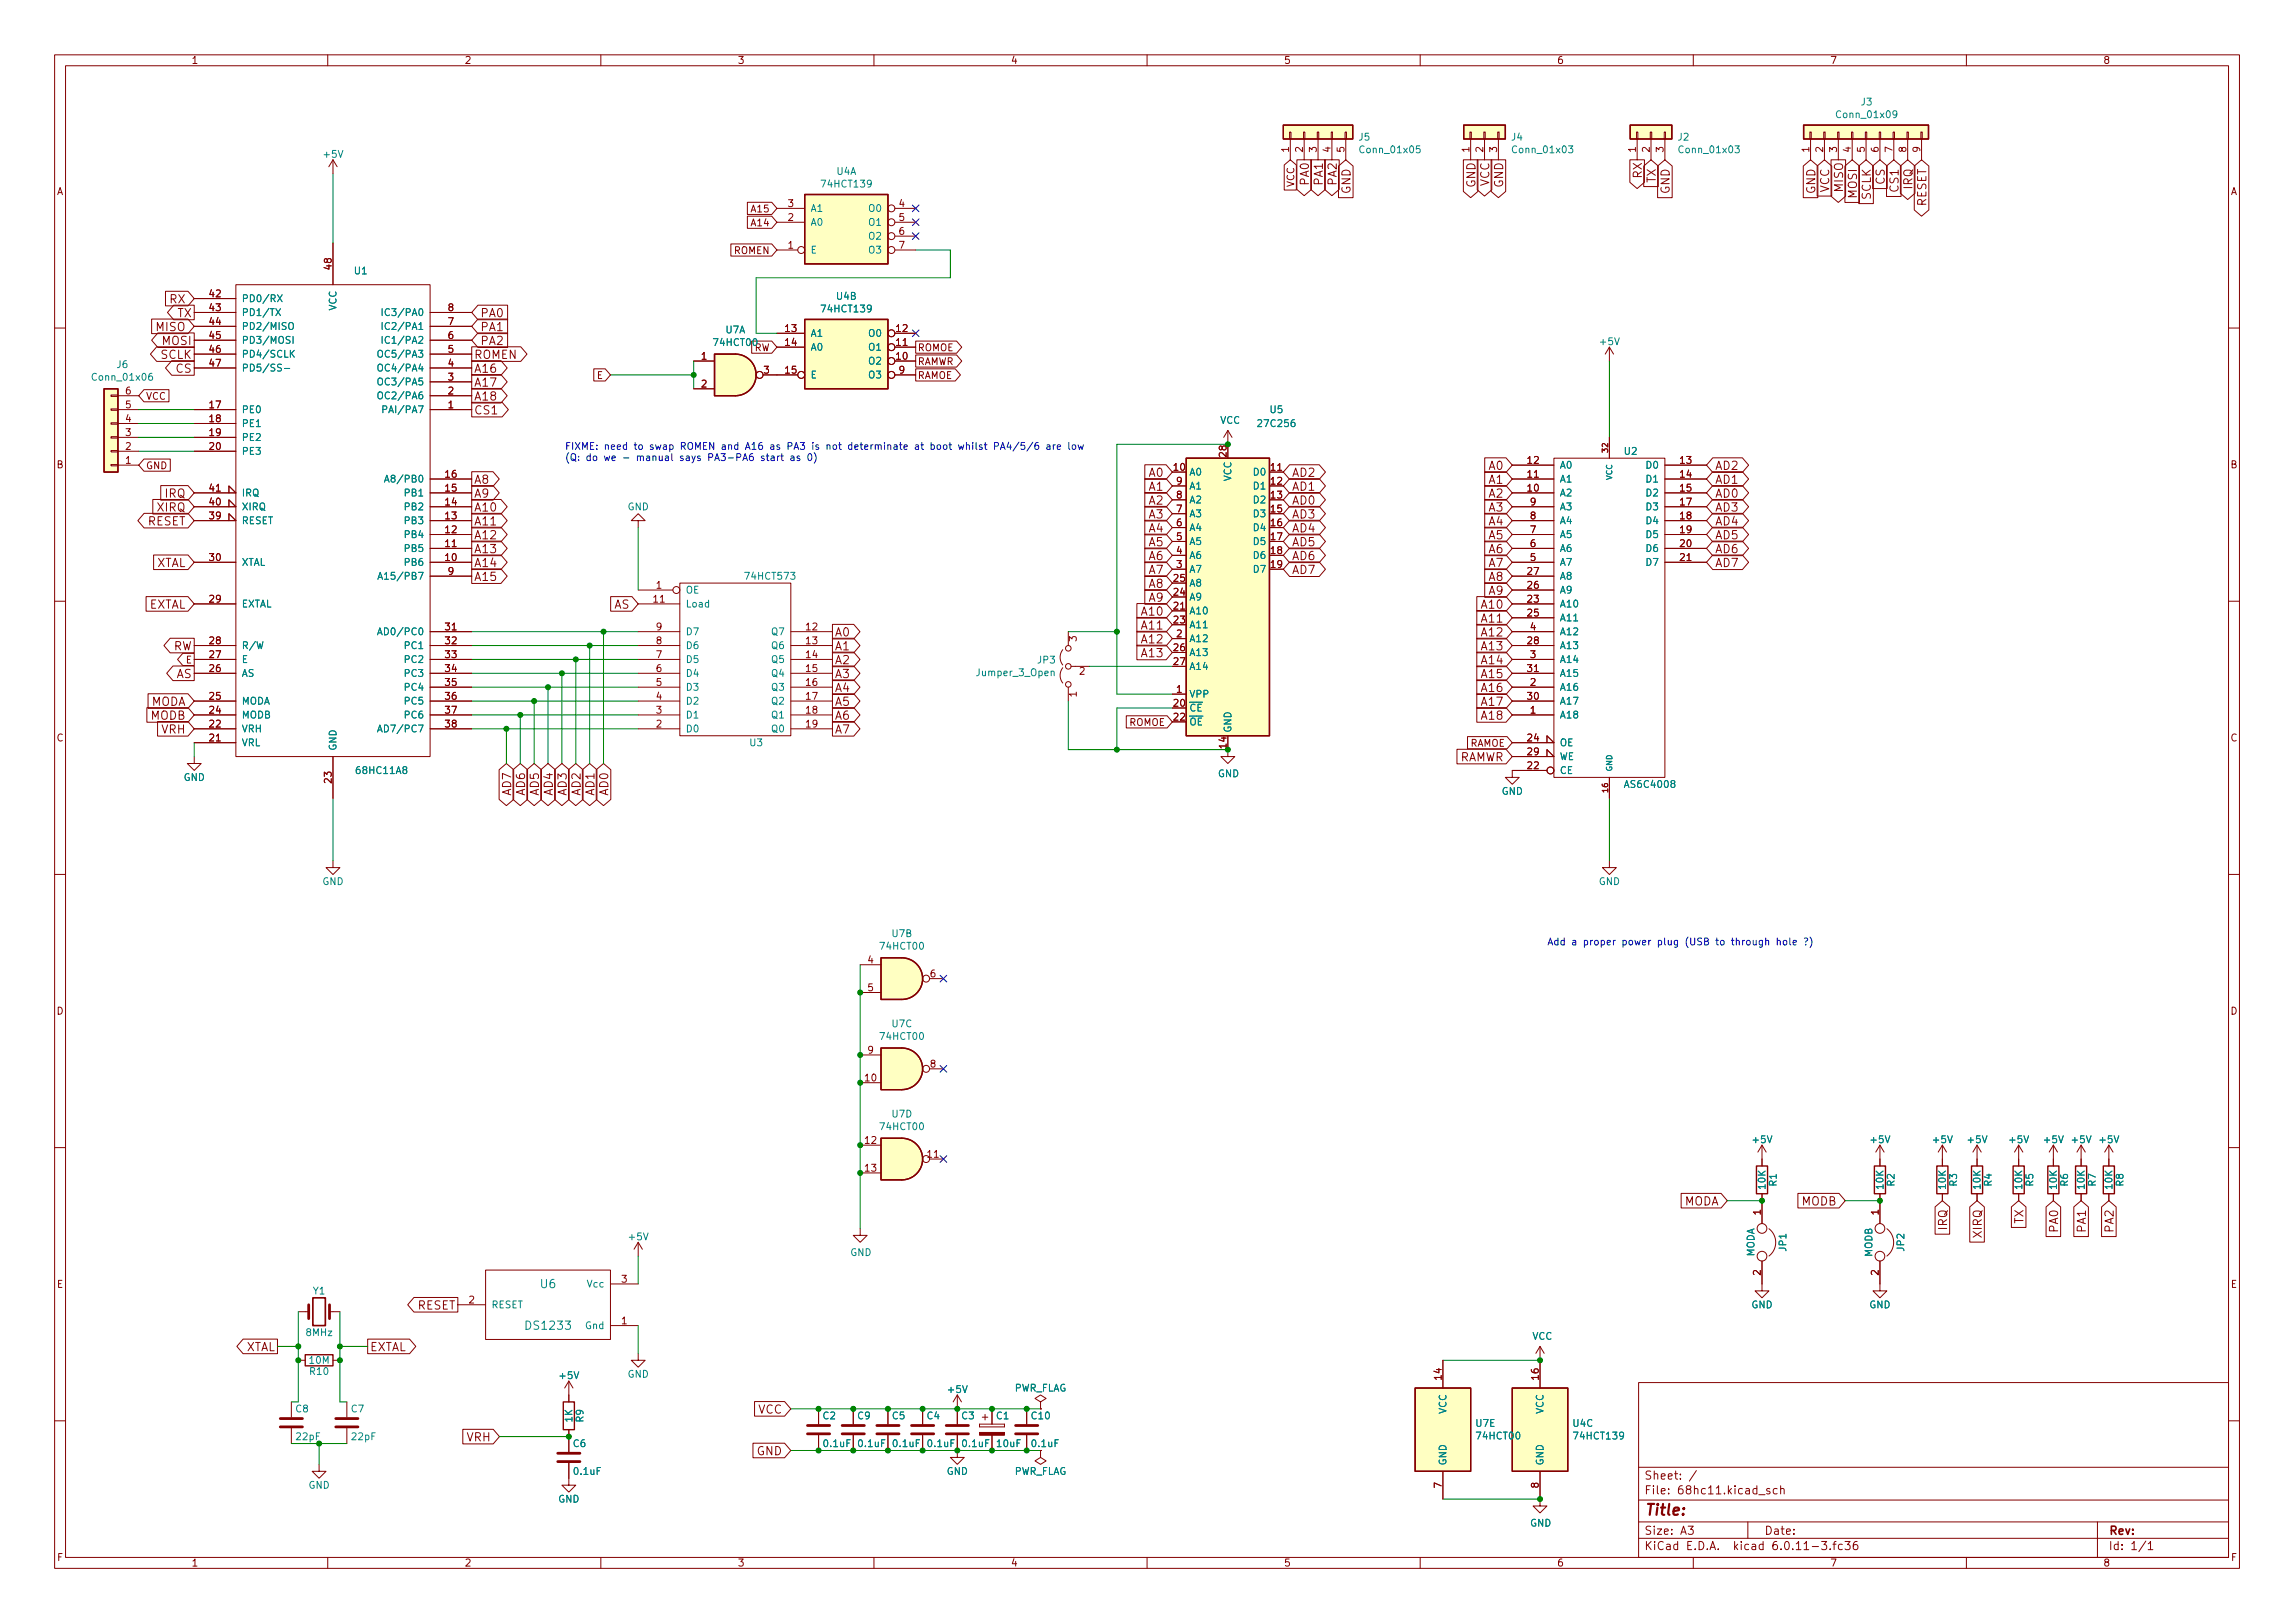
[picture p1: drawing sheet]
<svg xmlns="http://www.w3.org/2000/svg" width="420mm" height="297mm" viewBox="0 0 420 297" stroke-linecap="round" stroke-linejoin="round" font-family="sans-serif">
<defs><g id="words">
<text font-size="2.8" fill="#840000" x="301" y="277.9">Title:</text>
<g font-size="2.1" fill="#840000">
<text x="240.1" y="34.1" transform="rotate(-90 240.1 34.1)">PA0</text>
<text x="242.6" y="34.1" transform="rotate(-90 242.6 34.1)">PA1</text>
<text x="245.2" y="34.1" transform="rotate(-90 245.2 34.1)">PA2</text>
<text x="247.7" y="35.6" transform="rotate(-90 247.7 35.6)">GND</text>
<text x="270.6" y="34.4" transform="rotate(-90 270.6 34.4)">GND</text>
<text x="273.1" y="34.1" transform="rotate(-90 273.1 34.1)">VCC</text>
<text x="275.7" y="34.4" transform="rotate(-90 275.7 34.4)">GND</text>
<text x="301.1" y="32.8" transform="rotate(-90 301.1 32.8)">RX</text>
<text x="303.6" y="33.5" transform="rotate(-90 303.6 33.5)">TX</text>
<text x="306.1" y="35.6" transform="rotate(-90 306.1 35.6)">GND</text>
<text x="332.8" y="35.6" transform="rotate(-90 332.8 35.6)">GND</text>
<text x="335.3" y="35.3" transform="rotate(-90 335.3 35.3)">VCC</text>
<text x="337.9" y="35.3" transform="rotate(-90 337.9 35.3)">MISO</text>
<text x="345.5" y="33.9" transform="rotate(-90 345.5 33.9)">CS</text>
<text x="348" y="35.4" transform="rotate(-90 348 35.4)">CS1</text>
<text x="350.6" y="34.8" transform="rotate(-90 350.6 34.8)">IRQ</text>
<text x="340.4" y="36.4" transform="rotate(-90 340.4 36.4)">MOSI</text>
<text x="343" y="36.7" transform="rotate(-90 343 36.7)">SCLK</text>
<text x="353.1" y="37.8" transform="rotate(-90 353.1 37.8)">RESET</text>
<text x="30.9" y="56">RX</text>
<text x="32.4" y="58.5">TX</text>
<text x="87.9" y="58.5">PA0</text>
<text x="28.4" y="61.1">MISO</text>
<text x="29.5" y="63.6">MOSI</text>
<text x="87.9" y="61.1">PA1</text>
<text x="87.9" y="63.6">PA2</text>
<text x="29.3" y="66.1">SCLK</text>
<text x="32.1" y="68.7">CS</text>
<text x="86.7" y="71.2">A17</text>
<text x="86.7" y="66.1">ROMEN</text>
<text x="86.7" y="68.7">A16</text>
<text x="86.7" y="73.8">A18</text>
<text x="86.7" y="76.3">CS1</text>
<text x="86.7" y="89">A8</text>
<text x="210.2" y="87.7">A0</text>
<text x="236.5" y="87.7">AD2</text>
<text x="272.4" y="89">A1</text>
<text x="272.4" y="86.5">A0</text>
<text x="313.9" y="86.5">AD2</text>
<text x="313.9" y="89">AD1</text>
<text x="28.6" y="94.1">XIRQ</text>
<text x="30" y="91.5">IRQ</text>
<text x="86.7" y="94.1">A10</text>
<text x="86.7" y="91.5">A9</text>
<text x="210.2" y="92.8">A2</text>
<text x="210.2" y="90.3">A1</text>
<text x="210.2" y="95.4">A3</text>
<text x="236.5" y="90.3">AD1</text>
<text x="236.5" y="95.4">AD3</text>
<text x="236.5" y="92.8">AD0</text>
<text x="272.4" y="94.1">A3</text>
<text x="272.4" y="91.5">A2</text>
<text x="313.9" y="94.1">AD3</text>
<text x="313.9" y="91.5">AD0</text>
<text x="27" y="96.6">RESET</text>
<text x="86.7" y="96.6">A11</text>
<text x="86.7" y="101.7">A13</text>
<text x="86.7" y="99.2">A12</text>
<text x="210.2" y="97.9">A4</text>
<text x="210.2" y="100.4">A5</text>
<text x="236.5" y="100.4">AD5</text>
<text x="236.5" y="97.9">AD4</text>
<text x="272.4" y="101.7">A6</text>
<text x="272.4" y="99.2">A5</text>
<text x="272.4" y="96.6">A4</text>
<text x="313.9" y="99.2">AD5</text>
<text x="313.9" y="101.7">AD6</text>
<text x="313.9" y="96.6">AD4</text>
<text x="28.7" y="104.2">XTAL</text>
<text x="86.7" y="104.2">A14</text>
<text x="86.7" y="106.8">A15</text>
<text x="210.2" y="103">A6</text>
<text x="210.2" y="105.5">A7</text>
<text x="236.5" y="105.5">AD7</text>
<text x="236.5" y="103">AD6</text>
<text x="272.4" y="104.2">A7</text>
<text x="272.4" y="106.8">A8</text>
<text x="313.9" y="104.2">AD7</text>
<text x="27.4" y="111.9">EXTAL</text>
<text x="112.4" y="111.9">AS</text>
<text x="208.7" y="113.1">A10</text>
<text x="210.2" y="110.6">A9</text>
<text x="210.2" y="108.1">A8</text>
<text x="271" y="111.9">A10</text>
<text x="272.4" y="109.3">A9</text>
<text x="31.8" y="119.5">RW</text>
<text x="152.8" y="119.5">A1</text>
<text x="152.8" y="116.9">A0</text>
<text x="208.7" y="118.2">A12</text>
<text x="208.7" y="115.7">A11</text>
<text x="271" y="116.9">A12</text>
<text x="271" y="114.4">A11</text>
<text x="271" y="119.5">A13</text>
<text x="32.3" y="124.6">AS</text>
<text x="152.8" y="124.6">A3</text>
<text x="152.8" y="122">A2</text>
<text x="208.7" y="120.8">A13</text>
<text x="271" y="124.6">A15</text>
<text x="271" y="122">A14</text>
<text x="27.7" y="129.6">MODA</text>
<text x="152.8" y="127.1">A4</text>
<text x="152.8" y="129.6">A5</text>
<text x="271" y="129.6">A17</text>
<text x="271" y="127.1">A16</text>
<text x="27.5" y="132.2">MODB</text>
<text x="29.5" y="134.7">VRH</text>
<text x="152.8" y="132.2">A6</text>
<text x="152.8" y="134.7">A7</text>
<text x="271" y="132.2">A18</text>
<text x="267.3" y="139.8">RAMWR</text>
<text x="94" y="145.7" transform="rotate(-90 94 145.7)">AD7</text>
<text x="96.6" y="145.7" transform="rotate(-90 96.6 145.7)">AD6</text>
<text x="99.1" y="145.7" transform="rotate(-90 99.1 145.7)">AD5</text>
<text x="101.7" y="145.7" transform="rotate(-90 101.7 145.7)">AD4</text>
<text x="104.2" y="145.7" transform="rotate(-90 104.2 145.7)">AD3</text>
<text x="106.7" y="145.7" transform="rotate(-90 106.7 145.7)">AD2</text>
<text x="109.3" y="145.7" transform="rotate(-90 109.3 145.7)">AD1</text>
<text x="111.8" y="145.7" transform="rotate(-90 111.8 145.7)">AD0</text>
<text x="308.4" y="221.1">MODA</text>
<text x="329.8" y="221.1">MODB</text>
<text x="356.9" y="225.3" transform="rotate(-90 356.9 225.3)">IRQ</text>
<text x="363.3" y="226.7" transform="rotate(-90 363.3 226.7)">XIRQ</text>
<text x="370.9" y="224" transform="rotate(-90 370.9 224)">TX</text>
<text x="377.3" y="225.7" transform="rotate(-90 377.3 225.7)">PA0</text>
<text x="382.3" y="225.7" transform="rotate(-90 382.3 225.7)">PA1</text>
<text x="387.4" y="225.7" transform="rotate(-90 387.4 225.7)">PA2</text>
<text x="76.4" y="240.1">RESET</text>
<text x="45.1" y="247.8">XTAL</text>
<text x="67.7" y="247.8">EXTAL</text>
<text x="138.7" y="259.2">VCC</text>
<text x="85.3" y="264.3">VRH</text>
<text x="138.5" y="266.8">GND</text>
<text x="301" y="273.9">File:</text>
<text x="301" y="271.2">Sheet:</text>
<text x="307.4" y="273.9">68hc11.kicad_sch</text>
<text x="301" y="281.3">Size:</text>
<text x="307.6" y="281.3">A3</text>
<text x="323" y="281.3">Date:</text>
<text x="386" y="281.3">Rev:</text>
<text x="301" y="284.1">KiCad</text>
<text x="308.7" y="284.1">E.D.A.</text>
<text x="317.6" y="284.1">kicad</text>
<text x="324.8" y="284.1">6.0.11-3.fc36</text>
<text x="386" y="284.1">Id:</text>
<text x="390.1" y="284.1">1/1</text>
</g>
<g font-size="2.1" fill="#008484">
<text x="98.7" y="236.2">U6</text>
<text x="95.9" y="243.8">DS1233</text>
</g>
<g font-size="1.8" fill="#840000">
<text x="35" y="12.1">1</text>
<text x="85" y="12.1">2</text>
<text x="135" y="12.1">3</text>
<text x="185" y="12.1">4</text>
<text x="235" y="12.1">5</text>
<text x="285" y="12.1">6</text>
<text x="335" y="12.1">7</text>
<text x="385" y="12.1">8</text>
<text x="236" y="28" transform="rotate(-90 236 28)">1</text>
<text x="238.5" y="28" transform="rotate(-90 238.5 28)">2</text>
<text x="241" y="28" transform="rotate(-90 241 28)">3</text>
<text x="243.6" y="28" transform="rotate(-90 243.6 28)">4</text>
<text x="246.1" y="28" transform="rotate(-90 246.1 28)">5</text>
<text x="269" y="28" transform="rotate(-90 269 28)">1</text>
<text x="271.5" y="28" transform="rotate(-90 271.5 28)">2</text>
<text x="274.1" y="28" transform="rotate(-90 274.1 28)">3</text>
<text x="299.5" y="28" transform="rotate(-90 299.5 28)">1</text>
<text x="302" y="28" transform="rotate(-90 302 28)">2</text>
<text x="304.5" y="28" transform="rotate(-90 304.5 28)">3</text>
<text x="331.2" y="28" transform="rotate(-90 331.2 28)">1</text>
<text x="333.8" y="28" transform="rotate(-90 333.8 28)">2</text>
<text x="336.3" y="28" transform="rotate(-90 336.3 28)">3</text>
<text x="338.8" y="28" transform="rotate(-90 338.8 28)">4</text>
<text x="341.4" y="28" transform="rotate(-90 341.4 28)">5</text>
<text x="343.9" y="28" transform="rotate(-90 343.9 28)">6</text>
<text x="346.5" y="28" transform="rotate(-90 346.5 28)">7</text>
<text x="349" y="28" transform="rotate(-90 349 28)">8</text>
<text x="351.5" y="28" transform="rotate(-90 351.5 28)">9</text>
<text x="237.3" y="34.3" transform="rotate(-90 237.3 34.3)">VCC</text>
<text x="10.4" y="36.1">A</text>
<text x="137.3" y="41.8">A14</text>
<text x="137.3" y="39.2">A15</text>
<text x="144.1" y="40.4">2</text>
<text x="144.1" y="37.9">3</text>
<text x="164.4" y="37.9">4</text>
<text x="164.4" y="40.4">5</text>
<text x="408.4" y="36.1">A</text>
<text x="134.3" y="46.9">ROMEN</text>
<text x="144.1" y="45.5">1</text>
<text x="164.4" y="43">6</text>
<text x="164.4" y="45.5">7</text>
<text x="60.7" y="49.6" transform="rotate(-90 60.7 49.6)">48</text>
<text x="38.1" y="54.4">42</text>
<text x="38.1" y="56.9">43</text>
<text x="38.1" y="59.5">44</text>
<text x="81.9" y="59.5">7</text>
<text x="81.9" y="56.9">8</text>
<text x="38.1" y="62">45</text>
<text x="38.1" y="64.6">46</text>
<text x="81.9" y="64.6">5</text>
<text x="81.9" y="62">6</text>
<text x="128.2" y="65.8">1</text>
<text x="138.1" y="64.6">RW</text>
<text x="143.5" y="60.7">13</text>
<text x="143.5" y="63.3">14</text>
<text x="163.8" y="65.8">10</text>
<text x="163.8" y="63.3">11</text>
<text x="163.8" y="60.7">12</text>
<text x="168" y="64.6">ROMOE</text>
<text x="38.1" y="67.1">47</text>
<text x="81.9" y="69.6">3</text>
<text x="81.9" y="67.1">4</text>
<text x="109.2" y="69.7">E</text>
<text x="128.2" y="70.9">2</text>
<text x="139.7" y="68.4">3</text>
<text x="143.5" y="68.4">15</text>
<text x="164.4" y="68.4">9</text>
<text x="168" y="67.2">RAMWR</text>
<text x="168" y="69.7">RAMOE</text>
<text x="22.8" y="77.3">4</text>
<text x="22.8" y="74.7">5</text>
<text x="22.8" y="72.2">6</text>
<text x="26.7" y="73.5">VCC</text>
<text x="38.1" y="74.7">17</text>
<text x="38.1" y="77.3">18</text>
<text x="81.9" y="74.7">1</text>
<text x="81.9" y="72.2">2</text>
<text x="22.8" y="82.3">2</text>
<text x="22.8" y="79.8">3</text>
<text x="38.1" y="79.8">19</text>
<text x="38.1" y="82.3">20</text>
<text x="224.5" y="83.9" transform="rotate(-90 224.5 83.9)">28</text>
<text x="10.3" y="86.1">B</text>
<text x="22.8" y="84.9">1</text>
<text x="26.7" y="86.2">GND</text>
<text x="38.1" y="90">41</text>
<text x="81.3" y="90">15</text>
<text x="81.3" y="87.4">16</text>
<text x="214.6" y="86.1">10</text>
<text x="215.2" y="88.7">9</text>
<text x="232.4" y="86.1">11</text>
<text x="232.4" y="88.7">12</text>
<text x="279.4" y="90">10</text>
<text x="279.4" y="87.4">11</text>
<text x="279.4" y="84.9">12</text>
<text x="307.3" y="84.9">13</text>
<text x="307.3" y="87.4">14</text>
<text x="307.3" y="90">15</text>
<text x="408.3" y="86.1">B</text>
<text x="38.1" y="95">39</text>
<text x="38.1" y="92.5">40</text>
<text x="81.3" y="95">13</text>
<text x="81.3" y="92.5">14</text>
<text x="215.2" y="93.8">7</text>
<text x="215.2" y="91.2">8</text>
<text x="232.4" y="91.2">13</text>
<text x="232.4" y="93.8">15</text>
<text x="280" y="95">8</text>
<text x="280" y="92.5">9</text>
<text x="307.3" y="92.5">17</text>
<text x="307.3" y="95">18</text>
<text x="81.3" y="100.1">11</text>
<text x="81.3" y="97.6">12</text>
<text x="215.2" y="101.4">4</text>
<text x="215.2" y="98.8">5</text>
<text x="215.2" y="96.3">6</text>
<text x="232.4" y="96.3">16</text>
<text x="232.4" y="98.8">17</text>
<text x="232.4" y="101.4">18</text>
<text x="280" y="100.1">6</text>
<text x="280" y="97.6">7</text>
<text x="307.3" y="97.6">19</text>
<text x="307.3" y="100.1">20</text>
<text x="38.1" y="102.7">30</text>
<text x="81.3" y="102.7">10</text>
<text x="81.9" y="105.2">9</text>
<text x="120" y="107.7">1</text>
<text x="214.6" y="106.5">25</text>
<text x="215.2" y="103.9">3</text>
<text x="232.4" y="103.9">19</text>
<text x="279.4" y="107.7">26</text>
<text x="279.4" y="105.2">27</text>
<text x="280" y="102.7">5</text>
<text x="307.3" y="102.7">21</text>
<text x="38.1" y="110.3">29</text>
<text x="119.4" y="110.3">11</text>
<text x="214.6" y="111.5">21</text>
<text x="214.6" y="109">24</text>
<text x="279.4" y="110.3">23</text>
<text x="279.4" y="112.8">25</text>
<text x="38.1" y="117.9">28</text>
<text x="81.3" y="115.4">31</text>
<text x="81.3" y="117.9">32</text>
<text x="120" y="117.9">8</text>
<text x="120" y="115.4">9</text>
<text x="147.3" y="115.4">12</text>
<text x="147.3" y="117.9">13</text>
<text x="214.6" y="114.1">23</text>
<text x="214.6" y="119.2">26</text>
<text x="215.2" y="116.6">2</text>
<text x="279.4" y="117.9">28</text>
<text x="280" y="115.4">4</text>
<text x="33.9" y="121.8">E</text>
<text x="38.1" y="123">26</text>
<text x="38.1" y="120.4">27</text>
<text x="81.3" y="120.4">33</text>
<text x="81.3" y="123">34</text>
<text x="81.3" y="125.5">35</text>
<text x="120" y="125.5">5</text>
<text x="120" y="123">6</text>
<text x="120" y="120.4">7</text>
<text x="147.3" y="120.4">14</text>
<text x="147.3" y="123">15</text>
<text x="147.3" y="125.5">16</text>
<text x="214.6" y="121.7">27</text>
<text x="279.4" y="123">31</text>
<text x="280" y="125.5">2</text>
<text x="280" y="120.4">3</text>
<text x="38.1" y="130.6">24</text>
<text x="38.1" y="128.1">25</text>
<text x="81.3" y="128.1">36</text>
<text x="81.3" y="130.6">37</text>
<text x="120" y="130.6">3</text>
<text x="120" y="128.1">4</text>
<text x="147.3" y="128.1">17</text>
<text x="147.3" y="130.6">18</text>
<text x="197.9" y="127.7" transform="rotate(-90 197.9 127.7)">1</text>
<text x="214.6" y="129.3">20</text>
<text x="214.6" y="131.9">22</text>
<text x="215.2" y="126.8">1</text>
<text x="279.4" y="128.1">30</text>
<text x="280" y="130.6">1</text>
<text x="10.3" y="136.1">C</text>
<text x="38.1" y="135.7">21</text>
<text x="38.1" y="133.1">22</text>
<text x="81.3" y="133.1">38</text>
<text x="120" y="133.1">2</text>
<text x="147.3" y="133.1">19</text>
<text x="206.7" y="133.2">ROMOE</text>
<text x="224.5" y="137.2" transform="rotate(-90 224.5 137.2)">14</text>
<text x="269.1" y="137">RAMOE</text>
<text x="279.4" y="135.7">24</text>
<text x="408.3" y="136.1">C</text>
<text x="60.7" y="143.6" transform="rotate(-90 60.7 143.6)">23</text>
<text x="279.4" y="140.8">22</text>
<text x="279.4" y="138.2">29</text>
<text x="158.7" y="176.3">4</text>
<text x="170.1" y="178.9">6</text>
<text x="158.7" y="181.4">5</text>
<text x="10.3" y="186.1">D</text>
<text x="408.3" y="186.1">D</text>
<text x="158.1" y="197.9">10</text>
<text x="158.7" y="192.8">9</text>
<text x="170.1" y="195.4">8</text>
<text x="158.1" y="209.3">12</text>
<text x="158.1" y="214.4">13</text>
<text x="169.5" y="211.9">11</text>
<text x="322.3" y="222.5" transform="rotate(-90 322.3 222.5)">1</text>
<text x="343.9" y="222.5" transform="rotate(-90 343.9 222.5)">1</text>
<text x="322.3" y="233.6" transform="rotate(-90 322.3 233.6)">2</text>
<text x="343.9" y="233.6" transform="rotate(-90 343.9 233.6)">2</text>
<text x="10.3" y="236.1">E</text>
<text x="85.7" y="238.5">2</text>
<text x="113.6" y="234.7">3</text>
<text x="408.3" y="236.1">E</text>
<text x="113.6" y="242.4">1</text>
<text x="263.9" y="252.8" transform="rotate(-90 263.9 252.8)">14</text>
<text x="281.7" y="252.8" transform="rotate(-90 281.7 252.8)">16</text>
<text x="188.6" y="265.2">0.1uF</text>
<text x="263.9" y="272.5" transform="rotate(-90 263.9 272.5)">7</text>
<text x="281.7" y="272.5" transform="rotate(-90 281.7 272.5)">8</text>
<text x="10.4" y="286.1">F</text>
<text x="35" y="287.1">1</text>
<text x="85" y="287.1">2</text>
<text x="135" y="287.1">3</text>
<text x="185" y="287.1">4</text>
<text x="235" y="287.1">5</text>
<text x="285" y="287.1">6</text>
<text x="335" y="287.1">7</text>
<text x="385" y="287.1">8</text>
<text x="408.4" y="286.1">F</text>
</g>
<g font-size="1.8" fill="#008484">
<text x="335.9" y="22">Conn_01x09</text>
<text x="340.6" y="19.7">J3</text>
<text x="58.9" y="29.3">+5V</text>
<text x="248.6" y="26.1">J5</text>
<text x="248.6" y="28.4">Conn_01x05</text>
<text x="276.6" y="26.1">J4</text>
<text x="276.6" y="28.4">Conn_01x03</text>
<text x="307" y="26.1">J2</text>
<text x="307" y="28.4">Conn_01x03</text>
<text x="150.1" y="34.7">74HCT139</text>
<text x="153" y="32.4">U4A</text>
<text x="148.3" y="41.7">A0</text>
<text x="148.3" y="39.2">A1</text>
<text x="158.9" y="39.2">O0</text>
<text x="158.9" y="41.7">O1</text>
<text x="148.3" y="46.8">E</text>
<text x="158.9" y="44.2">O2</text>
<text x="158.9" y="46.8">O3</text>
<text x="64.7" y="50.6">U1</text>
<text x="44.2" y="55.7">PD0/RX</text>
<text x="44.2" y="58.2">PD1/TX</text>
<text x="62" y="56.9" transform="rotate(-90 62 56.9)">VCC</text>
<text x="69.6" y="58.2">IC3/PA0</text>
<text x="150.1" y="57.5">74HCT139</text>
<text x="153" y="55.2">U4B</text>
<text x="44.2" y="60.7">PD2/MISO</text>
<text x="44.2" y="63.3">PD3/MOSI</text>
<text x="44.2" y="65.8">PD4/SCLK</text>
<text x="68.9" y="65.8">OC5/PA3</text>
<text x="69.6" y="63.3">IC1/PA2</text>
<text x="69.6" y="60.7">IC2/PA1</text>
<text x="130.3" y="63.7">74HCT00</text>
<text x="132.7" y="61.4">U7A</text>
<text x="148.3" y="62">A1</text>
<text x="148.3" y="64.6">A0</text>
<text x="158.9" y="64.6">O1</text>
<text x="158.9" y="62">O0</text>
<text x="292.6" y="63.5">+5V</text>
<text x="16.6" y="70">Conn_01x06</text>
<text x="21.2" y="67.7">J6</text>
<text x="44.2" y="68.4">PD5/SS-</text>
<text x="68.9" y="70.9">OC3/PA5</text>
<text x="68.9" y="68.4">OC4/PA4</text>
<text x="148.3" y="69.6">E</text>
<text x="158.9" y="67.1">O2</text>
<text x="158.9" y="69.6">O3</text>
<text x="44.2" y="76">PE0</text>
<text x="68.9" y="73.4">OC2/PA6</text>
<text x="69.7" y="76">PAI/PA7</text>
<text x="223.3" y="77.9">VCC</text>
<text x="232.3" y="76">U5</text>
<text x="44.2" y="78.5">PE1</text>
<text x="44.2" y="81.1">PE2</text>
<text x="44.2" y="83.6">PE3</text>
<text x="229.9" y="78.5">27C256</text>
<text x="297.2" y="83.6">U2</text>
<text x="70.2" y="88.7">A8/PB0</text>
<text x="217.7" y="87.4">A0</text>
<text x="217.7" y="90">A1</text>
<text x="225.8" y="88.1" transform="rotate(-90 225.8 88.1)">VCC</text>
<text x="229.3" y="87.4">D0</text>
<text x="229.3" y="90">D1</text>
<text x="285.5" y="88.7">A1</text>
<text x="285.5" y="86.1">A0</text>
<text x="301.2" y="86.1">D0</text>
<text x="301.2" y="88.7">D1</text>
<text x="44.2" y="93.8">XIRQ</text>
<text x="44.2" y="91.2">IRQ</text>
<text x="73.8" y="93.8">PB2</text>
<text x="73.8" y="91.2">PB1</text>
<text x="114.8" y="93.8">GND</text>
<text x="217.7" y="95">A3</text>
<text x="217.7" y="92.5">A2</text>
<text x="229.3" y="92.5">D2</text>
<text x="229.3" y="95">D3</text>
<text x="285.5" y="91.2">A2</text>
<text x="285.5" y="93.8">A3</text>
<text x="301.2" y="91.2">D2</text>
<text x="301.2" y="93.8">D3</text>
<text x="44.2" y="96.3">RESET</text>
<text x="73.8" y="101.4">PB5</text>
<text x="73.8" y="98.8">PB4</text>
<text x="73.8" y="96.3">PB3</text>
<text x="217.7" y="100.1">A5</text>
<text x="217.7" y="97.6">A4</text>
<text x="229.3" y="97.6">D4</text>
<text x="229.3" y="100.1">D5</text>
<text x="285.5" y="101.4">A6</text>
<text x="285.5" y="98.8">A5</text>
<text x="285.5" y="96.3">A4</text>
<text x="301.2" y="96.3">D4</text>
<text x="301.2" y="98.8">D5</text>
<text x="301.2" y="101.4">D6</text>
<text x="44.2" y="103.9">XTAL</text>
<text x="69" y="106.5">A15/PB7</text>
<text x="73.8" y="103.9">PB6</text>
<text x="136.1" y="106.5">74HCT573</text>
<text x="217.7" y="107.7">A8</text>
<text x="217.7" y="105.2">A7</text>
<text x="217.7" y="102.7">A6</text>
<text x="229.3" y="102.7">D6</text>
<text x="229.3" y="105.2">D7</text>
<text x="285.5" y="106.5">A8</text>
<text x="285.5" y="103.9">A7</text>
<text x="301.2" y="103.9">D7</text>
<text x="44.2" y="111.5">EXTAL</text>
<text x="125.5" y="109">OE</text>
<text x="125.5" y="111.5">Load</text>
<text x="217.7" y="112.8">A10</text>
<text x="217.7" y="110.3">A9</text>
<text x="285.5" y="111.5">A10</text>
<text x="285.5" y="109">A9</text>
<text x="44.2" y="119.2">R/W</text>
<text x="68.9" y="116.6">AD0/PC0</text>
<text x="73.8" y="119.2">PC1</text>
<text x="125.5" y="119.2">D6</text>
<text x="125.5" y="116.6">D7</text>
<text x="141.1" y="116.6">Q7</text>
<text x="141.1" y="119.2">Q6</text>
<text x="217.7" y="117.9">A12</text>
<text x="217.7" y="115.4">A11</text>
<text x="285.5" y="114.1">A11</text>
<text x="285.5" y="119.2">A13</text>
<text x="285.5" y="116.6">A12</text>
<text x="44.2" y="124.2">AS</text>
<text x="44.2" y="121.7">E</text>
<text x="73.8" y="121.7">PC2</text>
<text x="73.8" y="124.2">PC3</text>
<text x="125.5" y="124.2">D4</text>
<text x="125.5" y="121.7">D5</text>
<text x="141.1" y="121.7">Q5</text>
<text x="141.1" y="124.2">Q4</text>
<text x="178.5" y="124.1">Jumper_3_Open</text>
<text x="189.8" y="121.8">JP3</text>
<text x="217.7" y="120.4">A13</text>
<text x="217.7" y="123">A14</text>
<text x="285.5" y="121.7">A14</text>
<text x="285.5" y="124.2">A15</text>
<text x="44.2" y="131.9">MODB</text>
<text x="44.2" y="129.3">MODA</text>
<text x="73.8" y="126.8">PC4</text>
<text x="73.8" y="129.3">PC5</text>
<text x="73.8" y="131.9">PC6</text>
<text x="125.5" y="131.9">D1</text>
<text x="125.5" y="129.3">D2</text>
<text x="125.5" y="126.8">D3</text>
<text x="141.1" y="126.8">Q3</text>
<text x="141.1" y="129.3">Q2</text>
<text x="141.1" y="131.9">Q1</text>
<text x="217.7" y="128.1">VPP</text>
<text x="217.7" y="130.6">~{CE}</text>
<text x="285.5" y="131.9">A18</text>
<text x="285.5" y="126.8">A16</text>
<text x="285.5" y="129.3">A17</text>
<text x="44.2" y="136.9">VRL</text>
<text x="44.2" y="134.4">VRH</text>
<text x="62" y="137.5" transform="rotate(-90 62 137.5)">GND</text>
<text x="68.9" y="134.4">AD7/PC7</text>
<text x="125.5" y="134.4">D0</text>
<text x="137.1" y="136.9">U3</text>
<text x="141.1" y="134.4">Q0</text>
<text x="217.7" y="133.1">~{OE}</text>
<text x="225.8" y="134.1" transform="rotate(-90 225.8 134.1)">GND</text>
<text x="285.5" y="136.9">OE</text>
<text x="33.5" y="143.3">GND</text>
<text x="64.9" y="142">68HC11A8</text>
<text x="222.9" y="142.6">GND</text>
<text x="285.5" y="142">CE</text>
<text x="285.5" y="139.5">WE</text>
<text x="274.8" y="145.8">GND</text>
<text x="297.2" y="144.6">AS6C4008</text>
<text x="58.9" y="162.3">GND</text>
<text x="292.6" y="162.3">GND</text>
<text x="163.1" y="171.9">U7B</text>
<text x="160.8" y="174.2">74HCT00</text>
<text x="160.8" y="190.7">74HCT00</text>
<text x="163.1" y="188.4">U7C</text>
<text x="160.8" y="207.2">74HCT00</text>
<text x="163.1" y="204.9">U7D</text>
<text x="320.6" y="209.6">+5V</text>
<text x="342.2" y="209.6">+5V</text>
<text x="353.6" y="209.6">+5V</text>
<text x="359.9" y="209.6">+5V</text>
<text x="367.6" y="209.6">+5V</text>
<text x="373.9" y="209.6">+5V</text>
<text x="379" y="209.6">+5V</text>
<text x="384.1" y="209.6">+5V</text>
<text x="323.6" y="217.9" transform="rotate(-90 323.6 217.9)">10K</text>
<text x="325.6" y="217.3" transform="rotate(-90 325.6 217.3)">R1</text>
<text x="345.2" y="217.9" transform="rotate(-90 345.2 217.9)">10K</text>
<text x="347.2" y="217.3" transform="rotate(-90 347.2 217.3)">R2</text>
<text x="356.6" y="217.9" transform="rotate(-90 356.6 217.9)">10K</text>
<text x="358.7" y="217.3" transform="rotate(-90 358.7 217.3)">R3</text>
<text x="363" y="217.9" transform="rotate(-90 363 217.9)">10K</text>
<text x="365" y="217.3" transform="rotate(-90 365 217.3)">R4</text>
<text x="370.6" y="217.9" transform="rotate(-90 370.6 217.9)">10K</text>
<text x="372.6" y="217.3" transform="rotate(-90 372.6 217.3)">R5</text>
<text x="376.9" y="217.9" transform="rotate(-90 376.9 217.9)">10K</text>
<text x="379" y="217.3" transform="rotate(-90 379 217.3)">R6</text>
<text x="382" y="217.9" transform="rotate(-90 382 217.9)">10K</text>
<text x="384.1" y="217.3" transform="rotate(-90 384.1 217.3)">R7</text>
<text x="387.1" y="217.9" transform="rotate(-90 387.1 217.9)">10K</text>
<text x="389.1" y="217.3" transform="rotate(-90 389.1 217.3)">R8</text>
<text x="114.8" y="227.4">+5V</text>
<text x="155.6" y="230.2">GND</text>
<text x="321.6" y="230" transform="rotate(-90 321.6 230)">MODA</text>
<text x="327.4" y="229.2" transform="rotate(-90 327.4 229.2)">JP1</text>
<text x="343.2" y="230.1" transform="rotate(-90 343.2 230.1)">MODB</text>
<text x="349" y="229.2" transform="rotate(-90 349 229.2)">JP2</text>
<text x="57.2" y="237.3">Y1</text>
<text x="89.9" y="239.8">RESET</text>
<text x="107.3" y="236">Vcc</text>
<text x="320.6" y="239.8">GND</text>
<text x="342.2" y="239.8">GND</text>
<text x="55.8" y="244.9">8MHz</text>
<text x="107" y="243.6">Gnd</text>
<text x="280.5" y="245.6">VCC</text>
<text x="56.4" y="250">10M</text>
<text x="56.5" y="252">R10</text>
<text x="102.1" y="252.8">+5V</text>
<text x="114.8" y="252.5">GND</text>
<text x="173.2" y="255.3">+5V</text>
<text x="185.7" y="255.1">PWR_FLAG</text>
<text x="54" y="258.9">C8</text>
<text x="54" y="263.9">22pF</text>
<text x="64.1" y="258.9">C7</text>
<text x="64.1" y="263.9">22pF</text>
<text x="105.2" y="260.4" transform="rotate(-90 105.2 260.4)">1K</text>
<text x="107.2" y="260.4" transform="rotate(-90 107.2 260.4)">R9</text>
<text x="150.5" y="260.1">C2</text>
<text x="156.8" y="260.1">C9</text>
<text x="163.2" y="260.1">C5</text>
<text x="169.5" y="260.1">C4</text>
<text x="175.9" y="260.1">C3</text>
<text x="182.2" y="260.1">C1</text>
<text x="188.6" y="260.1">C10</text>
<text x="265.2" y="258.8" transform="rotate(-90 265.2 258.8)">VCC</text>
<text x="270" y="261.5">U7E</text>
<text x="270" y="263.8">74HCT00</text>
<text x="283" y="258.8" transform="rotate(-90 283 258.8)">VCC</text>
<text x="287.8" y="261.5">U4C</text>
<text x="287.8" y="263.8">74HCT139</text>
<text x="104.8" y="265.2">C6</text>
<text x="150.5" y="265.2">0.1uF</text>
<text x="156.8" y="265.2">0.1uF</text>
<text x="163.2" y="265.2">0.1uF</text>
<text x="169.5" y="265.2">0.1uF</text>
<text x="175.9" y="265.2">0.1uF</text>
<text x="182.2" y="265.2">10uF</text>
<text x="265.2" y="268.3" transform="rotate(-90 265.2 268.3)">GND</text>
<text x="283" y="268.3" transform="rotate(-90 283 268.3)">GND</text>
<text x="56.4" y="272.8">GND</text>
<text x="102.1" y="275.4">GND</text>
<text x="104.8" y="270.3">0.1uF</text>
<text x="173.2" y="270.3">GND</text>
<text x="185.7" y="270.3">PWR_FLAG</text>
<text x="280.1" y="279.8">GND</text>
</g>
<g font-size="1.8" fill="#0000c2">
<text x="103.4" y="82.3">FIXME:</text>
<text x="110.6" y="82.3">need</text>
<text x="116.2" y="82.3">to</text>
<text x="119.2" y="82.3">swap</text>
<text x="125" y="82.3">ROMEN and</text>
<text x="137.2" y="82.3">A16</text>
<text x="145.1" y="82.3">PA3</text>
<text x="149.8" y="82.3">is</text>
<text x="152.6" y="82.3">not</text>
<text x="156.7" y="82.3">determinate</text>
<text x="169.1" y="82.3">at</text>
<text x="172.1" y="82.3">boot</text>
<text x="177.4" y="82.3">whilst</text>
<text x="184" y="82.3">PA4/5/6</text>
<text x="193.7" y="82.3">are</text>
<text x="103.4" y="84.4">(Q:</text>
<text x="107.3" y="84.4">do</text>
<text x="110.7" y="84.4">we</text>
<text x="114.2" y="84.4">-</text>
<text x="116.9" y="84.4">manual</text>
<text x="125" y="84.4">says</text>
<text x="130.3" y="84.4">PA3-PA6</text>
<text x="140.1" y="84.4">start</text>
<text x="283.2" y="173">Add</text>
<text x="287.7" y="173">a</text>
<text x="290" y="173">proper</text>
<text x="297.2" y="173">power</text>
<text x="303.8" y="173">plug</text>
<text x="309.1" y="173">(USB</text>
<text x="314.8" y="173">to</text>
<text x="317.8" y="173">through</text>
<text x="326.2" y="173">hole</text>
</g>
<g font-size="1.4" fill="#840000">
<text x="294.4" y="83" transform="rotate(-90 294.4 83)">32</text>
<text x="294.4" y="145.2" transform="rotate(-90 294.4 145.2)">16</text>
</g>
<g font-size="1.4" fill="#008484">
<text x="295.5" y="87.9" transform="rotate(-90 295.5 87.9)">VCC</text>
<text x="295.5" y="141.3" transform="rotate(-90 295.5 141.3)">GND</text>
</g>
</g></defs>
<g fill="none" stroke="#840000" stroke-width=".18">
<path d="M10 10h400v277h-400zM12 12h396v273h-396zM60 10v2M110 10v2M160 10v2M210 10v2M260 10v2M310 10v2M360 10v2M61 29.2l-.8 1.3M61 29.2v2.6M61 29.2l.7 1.3"/>
<path d="M136.8 39.6h4.5l.9 1.1-.9 1.1h-4.5zM136.8 37h4.5l.9 1.1-.9 1.1h-4.5zM142.2 38.1h5.1M163.8 38.1h3.8M235.1 30.2l1.1-1 1.1 1v4.6h-2.2zM236.1 24.2h.2v1.2h-.2zM236.2 25.4v3.8M237.4 29.2h2.7v5.5l-1.3 1.1-1.4-1.1zM238.6 24.2h.3v1.2h-.3zM238.8 25.4v3.8M240 29.2h2.6v5.5l-1.3 1.1-1.3-1.1zM241.2 24.2h.2v1.2h-.2z"/>
<path d="M241.3 25.4v3.8M242.5 29.2h2.7v5.5l-1.4 1.1-1.3-1.1zM243.7 24.2h.3v1.2h-.3zM243.8 25.4v3.8M245 30.4l1.4-1.2 1.3 1.2v5.8h-2.7zM246.3 24.2h.2v1.2h-.2zM246.4 25.4v3.8M267.9 29.2h2.7v5.8l-1.4 1.2-1.3-1.2zM269.1 24.2h.3v1.2h-.3zM269.2 25.4v3.8M270.4 29.2h2.7v5.5l-1.3 1.2-1.4-1.2zM271.7 24.2h.2v1.2h-.2z"/>
<path d="M271.8 25.4v3.8M273 29.2h2.7v5.8l-1.4 1.2-1.3-1.2zM274.2 24.2h.2v1.2h-.2zM274.3 25.4v3.8M298.4 29.2h2.7v4.2l-1.4 1.1-1.3-1.1zM299.6 24.2h.2v1.2h-.2zM299.7 25.4v3.8M300.9 30.4l1.4-1.2 1.3 1.2v3.7h-2.7zM302.1 24.2h.3v1.2h-.3zM302.3 25.4v3.8M303.5 30.4l1.3-1.2 1.3 1.2v5.8h-2.6zM304.7 24.2h.2v1.2h-.2z"/>
<path d="M304.8 25.4v3.8M330.1 30.4l1.4-1.2 1.3 1.2v5.8h-2.7zM331.3 24.2h.3v1.2h-.3zM331.5 25.4v3.8M332.7 30.4l1.3-1.2 1.3 1.2v5.5h-2.6zM333.9 24.2h.2v1.2h-.2zM334 25.4v3.8M335.2 29.2h2.7v6.7l-1.4 1.1-1.3-1.1zM336.4 24.2h.3v1.2h-.3zM336.5 25.4v3.8M337.8 30.4l1.3-1.2 1.3 1.2v6.6h-2.6zM339 24.2h.2v1.2h-.2z"/>
<path d="M339.1 25.4v3.8M340.3 30.4l1.3-1.2 1.4 1.2v6.9h-2.7zM341.5 24.2h.3v1.2h-.3zM341.6 25.4v3.8M342.8 30.4l1.4-1.2 1.3 1.2v4.1h-2.7zM344 24.2h.3v1.2h-.3zM344.2 25.4v3.8M345.4 30.4l1.3-1.2 1.3 1.2v5.6h-2.6zM346.6 24.2h.2v1.2h-.2zM346.7 25.4v3.8M347.9 30.4l1.3-1.2 1.4 1.2v5l-1.4 1.1-1.3-1.1zM349.1 24.2h.3v1.2h-.3z"/>
<path d="M349.2 25.4v3.8M350.5 30.4l1.3-1.2 1.3 1.2v8l-1.3 1.2-1.3-1.2zM351.7 24.2h.2v1.2h-.2zM351.8 25.4v3.8M27.8 58.4h6.6l1.2 1.3-1.2 1.4h-6.6zM30.3 53.3h4.1l1.2 1.3-1.2 1.4h-4.1zM31.8 55.9h3.8v2.6h-3.8l-1.1-1.3zM35.6 54.6h7.6M35.6 57.2h7.6M35.6 59.7h7.6M43.2 52.1h35.5v86.4h-35.5zM61 44.5v7.6"/>
<path d="M78.7 57.2h7.7M78.7 59.7h7.7M87.5 58.4h5.4v2.7h-5.4l-1.1-1.4zM87.5 55.9h5.4v2.6h-5.4l-1.1-1.3zM133.8 44.6h7.5l.9 1.2-.9 1.1h-7.5zM142.2 45.8h3.8M142.2 40.7h5.1M163.8 45.8h3.8M163.8 40.7h3.8M163.8 43.2h3.8M10 60h2M20.3 72.3h1.3v.3h-1.3z"/>
<path d="M20.3 74.8h1.3v.3h-1.3zM20.3 77.4h1.3v.2h-1.3zM20.3 79.9h1.3v.3h-1.3zM21.6 77.5h3.8M21.6 75h3.8M21.6 72.4h3.8M26.4 71.3h4.5v2.2h-4.5l-1-1.1zM28.7 63.5h6.9v2.6h-6.9l-1.2-1.3zM28.9 60.9h6.7v2.7h-6.7l-1.1-1.3zM31.4 66h4.2v2.7h-4.2l-1.1-1.4zM35.6 77.5h7.6M35.6 75h7.6"/>
<path d="M35.6 67.3h7.6M35.6 62.3h7.6M35.6 64.8h7.6M78.7 75h7.7M78.7 72.4h7.7M78.7 69.9h7.7M78.7 67.3h7.7M78.7 62.3h7.7M78.7 64.8h7.7M86.4 68.6h5.3l1.2 1.3-1.2 1.3h-5.3zM86.4 71.1h5.3l1.2 1.3-1.2 1.4h-5.3zM86.4 73.6h5.5l1.2 1.4-1.2 1.3h-5.5z"/>
<path d="M86.4 63.5h8.9l1.2 1.3-1.2 1.3h-8.9zM86.4 66h5.3l1.2 1.3-1.2 1.4h-5.3zM87.5 60.9h5.4v2.7h-5.4l-1.1-1.3zM108.7 67.5h2.1l1 1.1-1 1.1h-2.1zM127 66.1h3.8M127 71.2h3.8M137.6 62.4h3.7l.9 1.1-.9 1.1h-3.7zM139.7 68.6h6.3M142.2 63.5h5.1M142.2 61h5.1M163.8 66.1h3.8M163.8 68.6h3.8"/>
<path d="M163.8 63.5h3.8M163.8 61h3.8M165.3 63.2h.8M167.6 65h7.5l1 1.1-1 1.1h-7.5zM167.6 62.4h7.5l1 1.1-1 1.1h-7.5zM167.6 67.5h7.3l.9 1.1-.9 1.1h-7.3zM224.8 78.8v5.1M224.8 78.8l-.8 1.2M224.8 78.8l.8 1.2M294.6 63.5l-.7 1.3M294.6 63.5v2.6M294.6 63.5l.8 1.3"/>
<path d="M408 60h2M20.3 82.5h1.3v.2h-1.3zM20.3 85h1.3v.3h-1.3zM21.6 85.1h3.8M21.6 82.6h3.8M21.6 80h3.8M26.4 84h4.8v2.2h-4.8l-1-1.1zM26.4 94h8l1.2 1.3-1.2 1.3h-8l-1.2-1.3zM28 91.4h6.4l1.2 1.3-1.2 1.4h-6.4zM29.4 88.9h5l1.2 1.3-1.2 1.3h-5zM35.6 95.3h7.6l-1.3-1.3v1.3M35.6 92.7h7.6l-1.3-1.2v1.2"/>
<path d="M35.6 90.2h7.6l-1.3-1.3v1.3M35.6 82.6h7.6M35.6 80h7.6M39.6 89.9h.7M78.7 90.2h7.7M78.7 87.7h7.7M78.7 92.7h7.7M78.7 95.3h7.7M78.7 97.8h7.7M86.4 91.4h5.3l1.2 1.3-1.2 1.4h-5.3zM86.4 94h5.3l1.2 1.3-1.2 1.3h-5.3zM86.4 99h5.3l1.2 1.4-1.2 1.3h-5.3z"/>
<path d="M86.4 88.9h3.9l1.1 1.3-1.1 1.3h-3.9zM86.4 86.3h3.9l1.1 1.4-1.1 1.3h-3.9zM86.4 96.5h5.3l1.2 1.3-1.2 1.4h-5.3zM116.8 95.3h-1.2l1.2-1.3 1.3 1.3h-1.3v1.3M209.6 90.1h3.9l1.1 1.4-1.1 1.3h-3.9zM209.6 87.6h3.9l1.1 1.3-1.1 1.4h-3.9zM209.6 92.7h3.9l1.1 1.3-1.1 1.4h-3.9zM209.6 95.2h3.9l1.1 1.4-1.1 1.3h-3.9zM209.6 85.1h3.9l1.1 1.3-1.1 1.3h-3.9zM209.6 97.8h3.9l1.1 1.3-1.1 1.3h-3.9zM214.6 86.4h2.6M214.6 88.9h2.6"/>
<path d="M214.6 91.5h2.6M214.6 94h2.6M214.6 96.6h2.6M214.6 99.1h2.6M232.4 86.4h2.5M232.4 88.9h2.5M232.4 91.5h2.5M232.4 94h2.5M232.4 96.6h2.5M232.4 99.1h2.5M233.9 86.1h.7M236.1 97.8h5.4l1.2 1.3-1.2 1.3h-5.4l-1.2-1.3z"/>
<path d="M236.1 85.1h5.4l1.2 1.3-1.2 1.3h-5.4l-1.2-1.3zM236.1 95.2h5.4l1.2 1.4-1.2 1.3h-5.4l-1.2-1.3zM236.1 87.6h5.4l1.2 1.3-1.2 1.4h-5.4l-1.2-1.4zM236.1 92.7h5.4l1.2 1.3-1.2 1.4h-5.4l-1.2-1.4zM236.1 90.1h5.4l1.2 1.4-1.2 1.3h-5.4l-1.2-1.3zM271.8 86.3h3.9l1.2 1.4-1.2 1.3h-3.9zM271.8 91.4h3.9l1.2 1.3-1.2 1.4h-3.9zM271.8 83.8h3.9l1.2 1.3-1.2 1.4h-3.9zM271.8 88.9h3.9l1.2 1.3-1.2 1.3h-3.9zM271.8 99h3.9l1.2 1.4-1.2 1.3h-3.9zM271.8 96.5h3.9l1.2 1.3-1.2 1.4h-3.9zM271.8 94h3.9l1.2 1.3-1.2 1.3h-3.9z"/>
<path d="M276.9 85.1h7.6M276.9 90.2h7.6M276.9 87.7h7.6M276.9 92.7h7.6M276.9 95.3h7.6M276.9 97.8h7.6M280.9 87.4h.7M284.5 83.9h20.3v58.4h-20.3zM294.6 80v3.9M304.8 85.1h7.6M304.8 90.2h7.6M304.8 87.7h7.6"/>
<path d="M304.8 92.7h7.6M304.8 95.3h7.6M304.8 97.8h7.6M313.6 83.8h5.4l1.1 1.3-1.1 1.4h-5.4l-1.2-1.4zM313.6 91.4h5.4l1.1 1.3-1.1 1.4h-5.4l-1.2-1.4zM313.6 88.9h5.4l1.1 1.3-1.1 1.3h-5.4l-1.2-1.3zM313.6 96.5h5.4l1.1 1.3-1.1 1.4h-5.4l-1.2-1.4zM313.6 86.3h5.4l1.1 1.4-1.1 1.3h-5.4l-1.2-1.3zM313.6 99h5.4l1.1 1.4-1.1 1.3h-5.4l-1.2-1.3zM313.6 94h5.4l1.1 1.3-1.1 1.3h-5.4l-1.2-1.3zM10 110h2M26.7 109.2h7.7l1.2 1.3-1.2 1.4h-7.7z"/>
<path d="M28.1 101.6h6.3l1.2 1.3-1.2 1.3h-6.3zM31.2 116.8h4.4v2.7h-4.4l-1.2-1.4zM33.5 119.6h2.1v2.2h-2.1l-1-1.1zM35.6 110.5h7.6M35.6 118.1h7.6M35.6 102.9h7.6M78.7 115.6h7.7M78.7 118.1h7.7M78.7 100.4h7.7M78.7 102.9h7.7M78.7 105.4h7.7M82.8 100.1h.7"/>
<path d="M82.8 115.3h.7M86.4 101.6h5.3l1.2 1.3-1.2 1.3h-5.3zM86.4 104.1h5.3l1.2 1.3-1.2 1.4h-5.3zM111.8 109.2h3.9l1.1 1.3-1.1 1.4h-3.9zM116.8 108h6.4M116.8 110.5h7.7M116.8 115.6h7.7M116.8 118.1h7.7M120.9 110.2h.7M124.5 106.7h20.3v28h-20.3zM144.8 115.6h7.6M144.8 118.1h7.6"/>
<path d="M152.4 116.8h3.9l1.1 1.3-1.1 1.4h-3.9zM152.4 114.3h3.9l1.1 1.3-1.1 1.3h-3.9zM152.4 119.4h3.9l1.1 1.3-1.1 1.3h-3.9zM194.6 118.9a2.26 2.26 0 0 0 0 2.8M195.6 115.6v2.5M195.8 117.3v-.8l.5 .4 .1-.3h.5l.1 .2-.1 .5M208.1 115.5h5.4l1.1 1.4-1.1 1.3h-5.4zM208.1 110.5h5.4l1.1 1.3-1.1 1.3h-5.4zM208.1 113h5.4l1.1 1.3-1.1 1.4h-5.4zM208.1 118.1h5.4l1.1 1.3-1.1 1.4h-5.4zM209.6 107.9h3.9l1.1 1.4-1.1 1.3h-3.9zM209.6 100.3h3.9l1.1 1.3-1.1 1.4h-3.9z"/>
<path d="M209.6 102.8h3.9l1.1 1.4-1.1 1.3h-3.9zM209.6 105.4h3.9l1.1 1.3-1.1 1.4h-3.9zM214.6 101.6h2.6M214.6 104.2h2.6M214.6 116.9h2.6M214.6 111.8h2.6M214.6 114.3h2.6M214.6 109.3h2.6M214.6 106.7h2.6M214.6 119.4h2.6M216.1 111.5h.8M232.4 101.6h2.5"/>
<path d="M232.4 104.2h2.5M236.1 102.8h5.4l1.2 1.4-1.2 1.3h-5.4l-1.2-1.3zM236.1 100.3h5.4l1.2 1.3-1.2 1.4h-5.4l-1.2-1.4zM270.4 114.3h5.3l1.2 1.3-1.2 1.3h-5.3zM270.4 109.2h5.3l1.2 1.3-1.2 1.4h-5.3zM270.4 111.7h5.3l1.2 1.4-1.2 1.3h-5.3zM270.4 119.4h5.3l1.2 1.3-1.2 1.3h-5.3zM270.4 116.8h5.3l1.2 1.3-1.2 1.4h-5.3zM271.8 106.7h3.9l1.2 1.3-1.2 1.3h-3.9zM271.8 101.6h3.9l1.2 1.3-1.2 1.3h-3.9zM271.8 104.1h3.9l1.2 1.3-1.2 1.4h-3.9zM276.9 108h7.6"/>
<path d="M276.9 110.5h7.6M276.9 115.6h7.6M276.9 118.1h7.6M276.9 100.4h7.6M276.9 102.9h7.6M276.9 113.1h7.6M276.9 105.4h7.6M304.8 100.4h7.6M304.8 102.9h7.6M308.9 102.6h.7M313.6 101.6h5.4l1.1 1.3-1.1 1.3h-5.4l-1.2-1.3zM408 110h2"/>
<path d="M26.9 129.5h7.5l1.2 1.3-1.2 1.4h-7.5zM27.1 127h7.3l1.2 1.3-1.2 1.3h-7.3zM28.8 132.1h5.6l1.2 1.3-1.2 1.3h-5.6zM31.7 121.9h3.9v2.7h-3.9l-1.2-1.4zM35.6 138.5v1.2h1.2l-1.2 1.3-1.3-1.3h1.3M35.6 120.7h7.6M35.6 123.2h7.6M35.6 128.3h7.6M35.6 130.8h7.6M35.6 133.4h7.6M35.6 135.9h7.6M39.6 135.6h.7"/>
<path d="M61 138.5v7.6M78.7 120.7h7.7M78.7 123.2h7.7M78.7 125.8h7.7M78.7 128.3h7.7M78.7 130.8h7.7M78.7 133.4h7.7M116.8 120.7h7.7M116.8 123.2h7.7M116.8 125.8h7.7M116.8 128.3h7.7M116.8 130.8h7.7"/>
<path d="M116.8 133.4h7.7M144.8 120.7h7.6M144.8 123.2h7.6M144.8 125.8h7.6M144.8 128.3h7.6M144.8 130.8h7.6M144.8 133.4h7.6M152.4 124.4h3.9l1.1 1.4-1.1 1.3h-3.9zM152.4 129.5h3.9l1.1 1.3-1.1 1.4h-3.9zM152.4 132.1h3.9l1.1 1.3-1.1 1.3h-3.9zM152.4 127h3.9l1.1 1.3-1.1 1.3h-3.9zM152.4 121.9h3.9l1.1 1.3-1.1 1.4h-3.9z"/>
<path d="M194.6 122.2a2.26 2.26 0 0 0 0 2.8M195.6 125.8v2.5M196.1 122h3.3M197 127h-1.2l.3 .4M197.8 122.3l.4-.1 .3 .3-.8 .9h.8M206.2 131h7.5l.9 1.1-.9 1.1h-7.5zM214.6 122h2.6M214.6 127h2.6M214.6 129.6h2.6M214.6 132.1h2.6M224.8 134.7v3.8h1.3l-1.3 1.2-1.3-1.2h1.3M266.7 137.1h9l1.2 1.4-1.2 1.3h-9z"/>
<path d="M268.7 134.8h7.2l1 1.1-1 1.1h-7.2zM270.4 127h5.3l1.2 1.3-1.2 1.3h-5.3zM270.4 124.4h5.3l1.2 1.4-1.2 1.3h-5.3zM270.4 129.5h5.3l1.2 1.3-1.2 1.4h-5.3zM270.4 121.9h5.3l1.2 1.3-1.2 1.4h-5.3zM276.9 135.9h7.6l-1.3-1.2v1.2M276.9 138.5h7.6l-1.3-1.3v1.3M276.9 120.7h7.6M276.9 123.2h7.6M276.9 125.8h7.6M276.9 128.3h7.6M276.9 130.8h7.6"/>
<path d="M280.9 122.9h.7M61 157.5v1.3h1.2l-1.2 1.3-1.3-1.3h1.3M91.4 140.9l1.3-1.2 1.3 1.2v5.4l-1.3 1.1-1.3-1.1zM93.9 140.9l1.3-1.2 1.4 1.2v5.4l-1.4 1.1-1.3-1.1zM96.5 140.9l1.3-1.2 1.3 1.2v5.4l-1.3 1.1-1.3-1.1zM99 140.9l1.3-1.2 1.4 1.2v5.4l-1.4 1.1-1.3-1.1zM101.5 140.9l1.4-1.2 1.3 1.2v5.4l-1.3 1.1-1.4-1.1zM104.1 140.9l1.3-1.2 1.3 1.2v5.4l-1.3 1.1-1.3-1.1zM106.6 140.9l1.3-1.2 1.4 1.2v5.4l-1.4 1.1-1.3-1.1zM109.2 140.9l1.3-1.2 1.3 1.2v5.4l-1.3 1.1-1.3-1.1zM283.2 141h-6.3v1.3h1.2l-1.2 1.2-1.3-1.2h1.3M294.6 157.5v1.3h1.3l-1.3 1.3-1.2-1.3h1.2"/>
<path d="M294.6 142.3v3.8M10 160h2M157.5 176.6h3.8M170.2 179.1h2.5M408 160h2M157.5 181.6h3.8M157.5 198.2h3.8M157.5 193.1h3.8M170.2 195.6h2.5M10 210h2M157.5 209.6h3.8M157.5 214.7h3.8"/>
<path d="M170.2 212.1h2.5M171.1 211.8h.7M307.8 218.4h7.3l1.1 1.3-1.1 1.4h-7.3zM322.6 209.6v3.8M322.6 218.5v5.4M322.6 209.6l-.8 1.3M322.6 209.6l.7 1.3M329.1 218.4h7.6l1.1 1.3-1.1 1.4h-7.6zM344.2 209.6v3.8M344.2 218.5v5.4M344.2 209.6l-.8 1.3M344.2 209.6l.7 1.3"/>
<path d="M355.6 209.6v3.8M355.6 218.5v1.2M355.6 209.6l-.8 1.3M355.6 209.6l.8 1.3M361.9 209.6l-.7 1.3M361.9 209.6v3.8M361.9 218.5v1.2M361.9 209.6l.8 1.3M369.6 209.6v3.8M369.6 218.5v1.2M369.6 209.6l-.8 1.3M369.6 209.6l.7 1.3"/>
<path d="M375.9 209.6l-.7 1.3M375.9 209.6v3.8M375.9 218.5v1.2M375.9 209.6l.8 1.3M381 209.6l-.8 1.3M381 209.6v3.8M381 218.5v1.2M381 209.6l.8 1.3M386.1 209.6l-.8 1.3M386.1 209.6v3.8M386.1 218.5v1.2M386.1 209.6l.7 1.3"/>
<path d="M408 210h2M75.8 237.5h8v2.6h-8l-1.2-1.3zM83.8 238.8h5.1M88.9 232.4h22.9v12.7h-22.9zM111.8 235h5M116.8 227.4l-.7 1.2M116.8 227.4v2.5M116.8 227.4l.8 1.2M157.5 224.8v1.3h1.2l-1.2 1.3-1.3-1.3h1.3M322.6 230.8v5.5h1.2l-1.2 1.2-1.3-1.2h1.3M323.8 224.9a3.1 3.1 0 0 1 0 5M344.2 230.8v5.5h1.2l-1.2 1.2-1.3-1.2h1.3"/>
<path d="M345.4 224.9a3.1 3.1 0 0 1 0 5M354.3 220.9l1.3-1.2 1.3 1.2v5h-2.6zM360.6 220.9l1.3-1.2 1.4 1.2v6.4h-2.7zM368.2 220.9l1.4-1.2 1.3 1.2v3.7h-2.7zM374.6 220.9l1.3-1.2 1.4 1.2v5.4h-2.7zM379.7 220.9l1.3-1.2 1.3 1.2v5.4h-2.6zM384.7 220.9l1.4-1.2 1.3 1.2v5.4h-2.7zM44.5 245.1h6.3v2.7h-6.3l-1.1-1.4zM53.3 256.6v2.8M54.6 249h1.3M54.6 240.1h1.9M60.3 240.1h1.9"/>
<path d="M61 249h1.2M63.5 256.6v2.8M67.3 245.1h7.7l1.1 1.3-1.1 1.4h-7.7zM104.1 252.8l-.7 1.2M104.1 252.8v3.8M104.1 252.8l.8 1.2M111.8 242.6h5M116.8 247.7v1.3h1.3l-1.3 1.2-1.2-1.2h1.2M138.1 256.5h5.5l1.2 1.3-1.2 1.4h-5.5zM149.9 257.8v2.8M156.2 257.8v2.8M162.6 257.8v2.8"/>
<path d="M168.9 257.8v2.8M175.3 255.3l-.8 1.3M175.3 255.3v5.3M175.3 255.3l.7 1.3M179.8 259.4h1M180.3 258.9v1M181.6 257.8v2.8M188 257.8v2.8M190.5 256.6l1-.7-1-.6-1 .6 1 .7v1.2M190.5 257.8h.1M264.2 249v5M281.9 246.4v7.6"/>
<path d="M281.9 246.4l-.7 1.3M281.9 246.4l.8 1.3M300 253h108v32h-108zM10 260h2M53.3 261.4v2.8M58.4 268v1.3h1.3l-1.3 1.2-1.3-1.2h1.3M63.5 261.4v2.8M84.7 261.6h5.6l1.1 1.3-1.1 1.4h-5.6zM104.1 267.8v4h1.3l-1.3 1.3-1.2-1.3h1.2M104.1 261.7v4M137.8 264.1h5.8l1.2 1.4-1.2 1.3h-5.8zM149.9 262.7v2.8"/>
<path d="M156.2 262.7v2.8M162.6 262.7v2.8M168.9 262.7v2.8M175.3 262.7v4h1.2l-1.2 1.3-1.3-1.3h1.3M179.3 260.6v.5zM179.3 261.1h4.6zM179.3 260.6h4.6zM181.6 262.7v2.8M183.9 260.6v.5zM188 262.7v2.8M190.5 265.5v1.2l1 .7-1 .6-1-.6 1-.7M264.2 269.3v5.1"/>
<path d="M281.9 269.3v6.3h1.3l-1.3 1.3-1.2-1.3h1.2M300 278.5h108M300 274.5h108M300 268.5h108M305.5 273.3v.1M305.5 272.5v.1M307.6 270.6v.1M307.6 269.8v.1M310.6 269.1l-1.3 2M320 278.5v3M325.4 272.5l-.5-.1-.3 .3v.4l.2 .2h.6M326 272.6l.2-.2 .4 .1v.9"/>
<path d="M326 271.9v1.5M384 278.5v6.5M408 260h2M60 285v2M110 285v2M160 285v2M210 285v2M260 285v2M300 281.5h108M310 285v2M337.8 282.1h.9l-.5 .6 .4 .1v.7l-.2 .1h-.4l-.2-.1M340 282.1a.59 .59 0 0 0-.7 .7v.5l.1 .2 .5 .1 .2-.1v-.5l-.1-.2-.4-.1-.3 .3"/>
<path d="M360 285v2M393.3 282.5l.4-.4v1.5M393.3 283.6h.8"/>
<circle cx="163.2" cy="38.1" r=".63"/>
<circle cx="146.7" cy="45.8" r=".63"/>
<circle cx="163.2" cy="45.8" r=".63"/>
<circle cx="163.2" cy="43.2" r=".63"/>
<circle cx="163.2" cy="40.7" r=".63"/>
<circle cx="139.1" cy="68.6" r=".63"/>
<circle cx="146.7" cy="68.6" r=".63"/>
<circle cx="163.2" cy="66.1" r=".63"/>
<circle cx="163.2" cy="63.5" r=".63"/>
<circle cx="163.2" cy="68.6" r=".63"/>
<circle cx="163.2" cy="61" r=".63"/>
<circle cx="123.8" cy="108" r=".63"/>
<circle cx="195.6" cy="118.7" r=".51"/>
<circle cx="195.6" cy="125.3" r=".51"/>
<circle cx="195.6" cy="122" r=".51"/>
<circle cx="283.8" cy="141" r=".63"/>
<circle cx="169.5" cy="179.1" r=".63"/>
<circle cx="169.5" cy="195.6" r=".63"/>
<circle cx="169.5" cy="212.1" r=".63"/>
<circle cx="322.6" cy="224.8" r=".89"/>
<circle cx="322.6" cy="229.9" r=".89"/>
<circle cx="344.2" cy="224.8" r=".89"/>
<circle cx="344.2" cy="229.9" r=".89"/>
</g>
<g fill="#ffffc2" stroke="#ffffc2" stroke-width=".18">
<path d="M19 71.2h2.6v15.2h-2.6z"/>
<path d="M298.4 22.9h7.7v2.5h-7.7z"/>
<path d="M147.3 35.6h15.3v12.7h-15.3z"/>
<path d="M134.6 64.8a3.8 3.8 0 0 1 3.8 3.8 3.8 3.8 0 0 1-3.8 3.8z"/>
<path d="M130.8 64.8h3.8v7.6h-3.8z"/>
<path d="M330.2 22.9h22.9v2.5h-22.9z"/>
<path d="M147.3 58.5h15.3v12.7h-15.3z"/>
<path d="M268 22.9h7.6v2.5h-7.6z"/>
<path d="M234.9 22.9h12.7v2.5h-12.7z"/>
<path d="M276.9 254h10.1v15.3h-10.1z"/>
<path d="M259.1 254h10.1v15.3h-10.1z"/>
<path d="M165.1 208.3a3.8 3.8 0 0 1 3.8 3.8 3.8 3.8 0 0 1-3.8 3.8z"/>
<path d="M161.3 208.3h3.8v7.6h-3.8z"/>
<path d="M217.2 83.9h15.2v50.8h-15.2z"/>
<path d="M165.1 175.3a3.8 3.8 0 0 1 3.8 3.8 3.8 3.8 0 0 1-3.8 3.8z"/>
<path d="M161.3 175.3h3.8v7.6h-3.8z"/>
<path d="M165.1 191.8a3.8 3.8 0 0 1 3.8 3.8 3.8 3.8 0 0 1-3.8 3.8z"/>
<path d="M161.3 191.8h3.8v7.6h-3.8z"/>
</g>
<g fill="none" stroke="#840000" stroke-width=".25">
<path d="M147.3 35.6h15.3v12.7h-15.3zM234.9 22.9h12.7v2.5h-12.7zM268 22.9h7.6v2.5h-7.6zM298.4 22.9h7.7v2.5h-7.7zM330.2 22.9h22.9v2.5h-22.9zM147.3 58.5h15.3v12.7h-15.3zM19 71.2h2.6v15.2h-2.6zM130.8 64.8h3.8a3.8 3.8 0 0 1 3.8 3.8 3.8 3.8 0 0 1-3.8 3.8h-3.8zM217.2 83.9h15.2v50.8h-15.2zM161.3 175.3h3.8a3.8 3.8 0 0 1 3.8 3.8 3.8 3.8 0 0 1-3.8 3.8h-3.8zM161.3 191.8h3.8a3.8 3.8 0 0 1 3.8 3.8 3.8 3.8 0 0 1-3.8 3.8h-3.8zM161.3 208.3h3.8a3.8 3.8 0 0 1 3.8 3.8 3.8 3.8 0 0 1-3.8 3.8h-3.8z"/>
<path d="M321.6 213.4h2v5.1h-2zM343.2 213.4h2v5.1h-2zM354.6 213.4h2v5.1h-2zM360.9 213.4h2.1v5.1h-2.1zM368.6 213.4h2v5.1h-2zM374.9 213.4h2v5.1h-2zM380 213.4h2v5.1h-2zM385.1 213.4h2v5.1h-2zM55.9 247.9h5.1v2.1h-5.1zM103.1 256.6h2.1v5.1h-2.1zM259.1 254h10.1v15.3h-10.1zM276.9 254h10.1v15.3h-10.1z"/>
</g>
<g fill="none" stroke="#008484" stroke-width=".18">
<path d="M61.9 27.5l.5 1.3 .4-1.3M159.5 33.5l-.2 .3h-.3l-.2-.3v-.3l.2-.2h.3l.2 .2a.84 .84 0 0 1-.4 1h-.2M259.9 26.7h-.6v.6l.2-.1h.4l.1 .2-.1 .4-.1 .2-.5-.2M287.2 26.7h.7l-.4 .5 .4 .1v.5l-.2 .2-.5-.2M317.6 26.7h.8l-.4 .5 .4 .1v.5l-.2 .2-.6-.2M347.3 20.8l-.3 .3-.3-.1-.2-.2v-.3l.3-.2h.2l.3 .2a.85 .85 0 0 1-.4 1h-.2M50.5 56.5l.8 1.3M50.8 54l.9 1.2M51.3 56.5l-.8 1.3M51.7 54l-.9 1.2M52.9 59.2l.3-.2a.43 .43 0 0 1 .5 .5v.4a.42 .42 0 0 1-.4 .4 .42 .42 0 0 1-.4-.4zM76.7 59.4l.3-.4v1.3"/>
<path d="M76.8 56.6l.2-.1a.68 .68 0 0 1 .4 .6 .68 .68 0 0 1-.4 .7l-.3-.5zM159.5 56.4l-.2 .2h-.4l-.1-.2v-.3l.2-.3h.3l.2 .3a.84 .84 0 0 1-.4 1h-.2M27.8 68.3l-.3 .1a.85 .85 0 0 0 0 1.2l.4-.1v-.4l-.2-.3h-.2l-.3 .3M52.1 67.4h.9M53.3 64.7l.6 .7M53.6 61.6v1.2M53.9 64.1l-.7 .7M76.6 74.3h.9l-.6 1.2M76.6 64.1h.8l-.4 .5 .3 .1v.6l-.1 .1-.6-.1M76.7 61.7l.5-.1 .2 .3-.8 .9h.8M76.7 60.3h.7M77 66.6l-.3 .9h.8"/>
<path d="M77.3 71.7l-.4 .1a.85 .85 0 0 0 0 1.2l.4-.1 .1-.4-.2-.3h-.3l-.2 .3M77.3 67.1v.8M77.3 69.2h-.6v.6l.2-.1h.4l.1 .2-.1 .4-.1 .2-.5-.2M138 62.1l.2-.1a.68 .68 0 0 1 .4 .6 .68 .68 0 0 1-.4 .6l-.3-.4zM237 76.8l-.4 .1a.86 .86 0 0 0 0 1.2l.4-.1 .1-.5-.2-.2-.4 .1-.1 .1M295.6 61.8l.4 1.3 .5-1.3M76.8 87.1l.2-.1a.68 .68 0 0 1 .4 .6 .68 .68 0 0 1-.4 .6l-.3-.4zM76.6 104.8h.9l-.6 1.2M76.8 115l.2-.1a.68 .68 0 0 1 .4 .6 .68 .68 0 0 1-.4 .7l-.3-.5zM144.7 104.8h.8l-.4 .4 .4 .2v.5l-.2 .1-.6-.1M76.6 132.7h.9l-.6 1.3M192.4 122.9l.2-.1 .3 .1 .1 .8"/>
<path d="M192.4 122.8v.9M74 140.9l-.2-.3v-.2l.2-.1 .4 .1v.3l-.5 .2-.1 .2v.4l.2 .1h.2l.3-.3-.1-.3-.2-.1M306.1 143.4l-.2-.2 .1-.2 .1-.1h.4l.1 .4-.6 .2-.1 .1v.3l.2 .2h.4l.1-.2v-.4l-.2-.1M168.5 172.6l.1-.1a.68 .68 0 0 1 .5 .6 .68 .68 0 0 1-.5 .6l-.3-.4zM168.5 189.1l.1-.1a.68 .68 0 0 1 .5 .6 .68 .68 0 0 1-.5 .6l-.3-.4zM168.5 205.6l.1-.1a.68 .68 0 0 1 .5 .6 .68 .68 0 0 1-.5 .7l-.3-.5zM323.5 207.9l.5 1.2 .4-1.2M345.1 207.9l.5 1.2 .4-1.2M356.6 207.9l.4 1.2 .4-1.2M362.9 207.9l.4 1.2 .5-1.2M370.5 207.9l.5 1.2 .4-1.2M376.9 207.9l.4 1.2 .4-1.2"/>
<path d="M382 207.9l.4 1.2 .4-1.2M387 207.9l.5 1.2 .4-1.2M117.8 225.7l.4 1.2 .5-1.2M103.5 241.8h.9l-.5 .6 .5 .1v.7l-.3 .1h-.4l-.2-.1M105.1 251.1l.4 1.2 .5-1.2M176.2 253.6l.5 1.3 .4-1.3M109.9 268.6h-.6v1.3M155.7 263.5h-.7v1.3M162 263.5h-.6v1.3M168.4 263.5h-.7v1.3M174.7 263.5h-.6v1.3M181.1 263.5h-.7v1.3"/>
<path d="M193.8 263.5h-.7v1.3M277.6 262.2l.2-.1a.68 .68 0 0 1 .5 .6 .68 .68 0 0 1-.5 .7l-.3-.5zM297.2 262.6l-.2 .3h-.2l-.3-.3v-.3l.3-.2 .3 .1 .1 .1a.84 .84 0 0 1-.3 1.1h-.3"/>
</g>
<g fill="none" stroke="#840000" stroke-width=".51">
<path d="M56.5 238.8v2.5M60.3 238.8v2.5M51.3 259.6h4.1M61.5 259.6h4M51.3 261.1h4.1M61.5 261.1h4M102.1 267.5h4.1M102.1 266h4.1M147.8 262.4h4.1M147.8 260.9h4.1M154.2 262.4h4M154.2 260.9h4"/>
<path d="M160.5 262.4h4.1M160.5 260.9h4.1M166.9 262.4h4M166.9 260.9h4M173.2 262.4h4.1M173.2 260.9h4.1M185.9 262.4h4.1M185.9 260.9h4.1"/>
</g>
<path d="M57.3 237.5h2.3v5.1h-2.3z" fill="none" stroke="#840000" stroke-width=".3"/>
<path d="M179.3 262.2h4.6v.5h-4.6z" fill="#840000" stroke="#840000" stroke-width=".18"/>
<g fill="none" stroke="#0000c2" stroke-width=".18">
<path d="M129.8 83.7l.6-.1 .1-.1-.1-.4-.6-.1v1.3M136.5 82.3l.4-1.3 .4 1.3M136.6 81.9h.6M139.9 83.5h-.3l-.2 .1v.2l.5 .1v.3h-.5M141.1 81.5h.5l.1 .8M141.7 81.7l-.4 .1-.2 .2 .2 .3 .4-.1M142.7 81.5l-.3-.1-.2 .2 .1 .2 .4 .1v.3h-.5M144.3 81.6h.6l.1-.2-.1-.3-.6-.1v1.3M144.8 83.5h.5l.1 .8M145.4 83.8h-.5l-.1 .2 .1 .3 .5-.1M146.4 83.5h-.3l-.2 .1 .1 .2 .4 .1v.3h-.5M148 83.1l.2-.1a.68 .68 0 0 1 .4 .7 .68 .68 0 0 1-.4 .6l-.3-.5z"/>
<path d="M149.1 82.8a1.46 1.46 0 0 1 0 2M151.4 81.5l.2-.1 .3 .1 .1 .8M155.9 81.5l-.3-.1-.3 .2 .2 .6h.4M155.9 81v1.3M167.6 81.5h.5l.1 .8M168.2 81.7l-.5 .1-.1 .2 .1 .3 .5-.1M175.5 81.4l.2 .9 .3-.7 .2 .7 .2-.9M182.1 81.6h.6l.1-.2-.1-.3-.6-.1v1.3M183.2 82.3l.4-1.3 .4 1.3M183.3 81.9h.6M191.7 81.5h.5v.8M192.2 81.7l-.4 .1-.2 .2 .2 .3 .4-.1"/>
<path d="M192.8 81.4v.9M193.2 81.4l-.4 .2M196.4 81.5l.3-.1 .3 .2v.4l-.3 .3-.3-.1-.1-.2zM197.4 81.4l.2 .9 .3-.7 .2 .7 .2-.9M295.7 172.1l-.3 .2M314.1 172.1h.5M317 172.1h.5M317.2 171.7v1.1l.3 .1M325.4 172.2l.2-.1 .3 .1v.7M325.4 171.7v1.2M330.3 171.7h.5l.1 .2-.3 .6M330.6 172.8v.1"/>
<path d="M331.4 171.5a1.46 1.46 0 0 1 0 1.9"/>
</g>
<g fill="none" stroke="#008400" stroke-width=".18">
<path d="M61 31.8v12.7M167.6 45.8h6.4v5h-35.6v10.2h3.8M25.4 75h10.2M25.4 77.5h10.2M111.8 68.6h15.2M127 66.1v5.1M294.6 66.1v13.9M25.4 80h10.2M25.4 82.6h10.2M116.8 96.6v11.4M224.8 81.3h-20.3v45.7h10.1M86.4 115.6h30.4"/>
<path d="M86.4 118.1h30.4M107.9 118.1v21.6M110.5 115.6v24.1M195.6 115.6h8.9M35.6 135.9v2.6M86.4 123.2h30.4M86.4 133.4h30.4M86.4 128.3h30.4M86.4 125.8h30.4M86.4 130.8h30.4M86.4 120.7h30.4M92.7 133.4v6.3"/>
<path d="M95.2 130.8v8.9M97.8 128.3v11.4M100.3 125.8v13.9M102.9 123.2v16.5M105.4 120.7v19M195.6 128.3v8.9h29.2M199.4 122h15.2M214.6 129.6h-10.1v7.6M61 146.1v11.4M294.6 146.1v11.4M157.5 176.6v48.2M316.2 219.7h6.4"/>
<path d="M337.8 219.7h6.4M116.8 229.9v5.1M50.8 246.4h3.8M54.6 240.1v16.5h-1.3M62.2 240.1v16.5h1.3M62.2 246.4h5.1M116.8 242.6v5.1M144.8 257.8h45.7M264.2 249h17.7M53.3 264.2h10.2M58.4 264.2v3.8M91.4 262.9h12.7"/>
<path d="M144.8 265.5h45.7M264.2 274.4h17.7"/>
</g>
<g fill="none" stroke="#000084" stroke-width=".18">
<path d="M167 37.5l1.2 1.2M168.2 37.5l-1.2 1.2M167 42.6l1.2 1.2M167 40.1l1.2 1.2M168.2 42.6l-1.2 1.2M168.2 40.1l-1.2 1.2M167 60.4l1.2 1.2M168.2 60.4l-1.2 1.2M172.1 178.5l1.2 1.2M173.3 178.5l-1.2 1.2M172.1 195l1.2 1.2M173.3 195l-1.2 1.2"/>
<path d="M172.1 211.5l1.2 1.2M173.3 211.5l-1.2 1.2"/>
</g>
<g fill="#008400" stroke="#008400" stroke-width=".18">
<circle cx="157.5" cy="198.2" r=".46"/>
<circle cx="157.5" cy="193.1" r=".46"/>
<circle cx="157.5" cy="209.6" r=".46"/>
<circle cx="157.5" cy="214.7" r=".46"/>
<circle cx="149.9" cy="257.8" r=".46"/>
<circle cx="149.9" cy="265.5" r=".46"/>
<circle cx="157.5" cy="181.6" r=".46"/>
<circle cx="97.8" cy="128.3" r=".46"/>
<circle cx="95.2" cy="130.8" r=".46"/>
<circle cx="92.7" cy="133.4" r=".46"/>
<circle cx="105.4" cy="120.7" r=".46"/>
<circle cx="110.5" cy="115.6" r=".46"/>
<circle cx="107.9" cy="118.1" r=".46"/>
<circle cx="127" cy="68.6" r=".46"/>
<circle cx="100.3" cy="125.8" r=".46"/>
<circle cx="102.9" cy="123.2" r=".46"/>
<circle cx="104.1" cy="262.9" r=".46"/>
<circle cx="54.6" cy="249" r=".46"/>
<circle cx="62.2" cy="249" r=".46"/>
<circle cx="62.2" cy="246.4" r=".46"/>
<circle cx="58.4" cy="264.2" r=".46"/>
<circle cx="54.6" cy="246.4" r=".46"/>
<circle cx="175.3" cy="265.5" r=".46"/>
<circle cx="168.9" cy="265.5" r=".46"/>
<circle cx="175.3" cy="257.8" r=".46"/>
<circle cx="181.6" cy="265.5" r=".46"/>
<circle cx="188" cy="265.5" r=".46"/>
<circle cx="188" cy="257.8" r=".46"/>
<circle cx="181.6" cy="257.8" r=".46"/>
<circle cx="281.9" cy="274.4" r=".46"/>
<circle cx="281.9" cy="249" r=".46"/>
<circle cx="156.2" cy="257.8" r=".46"/>
<circle cx="168.9" cy="257.8" r=".46"/>
<circle cx="162.6" cy="257.8" r=".46"/>
<circle cx="162.6" cy="265.5" r=".46"/>
<circle cx="156.2" cy="265.5" r=".46"/>
<circle cx="204.5" cy="115.6" r=".46"/>
<circle cx="224.8" cy="137.2" r=".46"/>
<circle cx="204.5" cy="137.2" r=".46"/>
<circle cx="322.6" cy="219.7" r=".46"/>
<circle cx="344.2" cy="219.7" r=".46"/>
<circle cx="224.8" cy="81.3" r=".46"/>
</g>
<use href="#words"/>
</svg>
